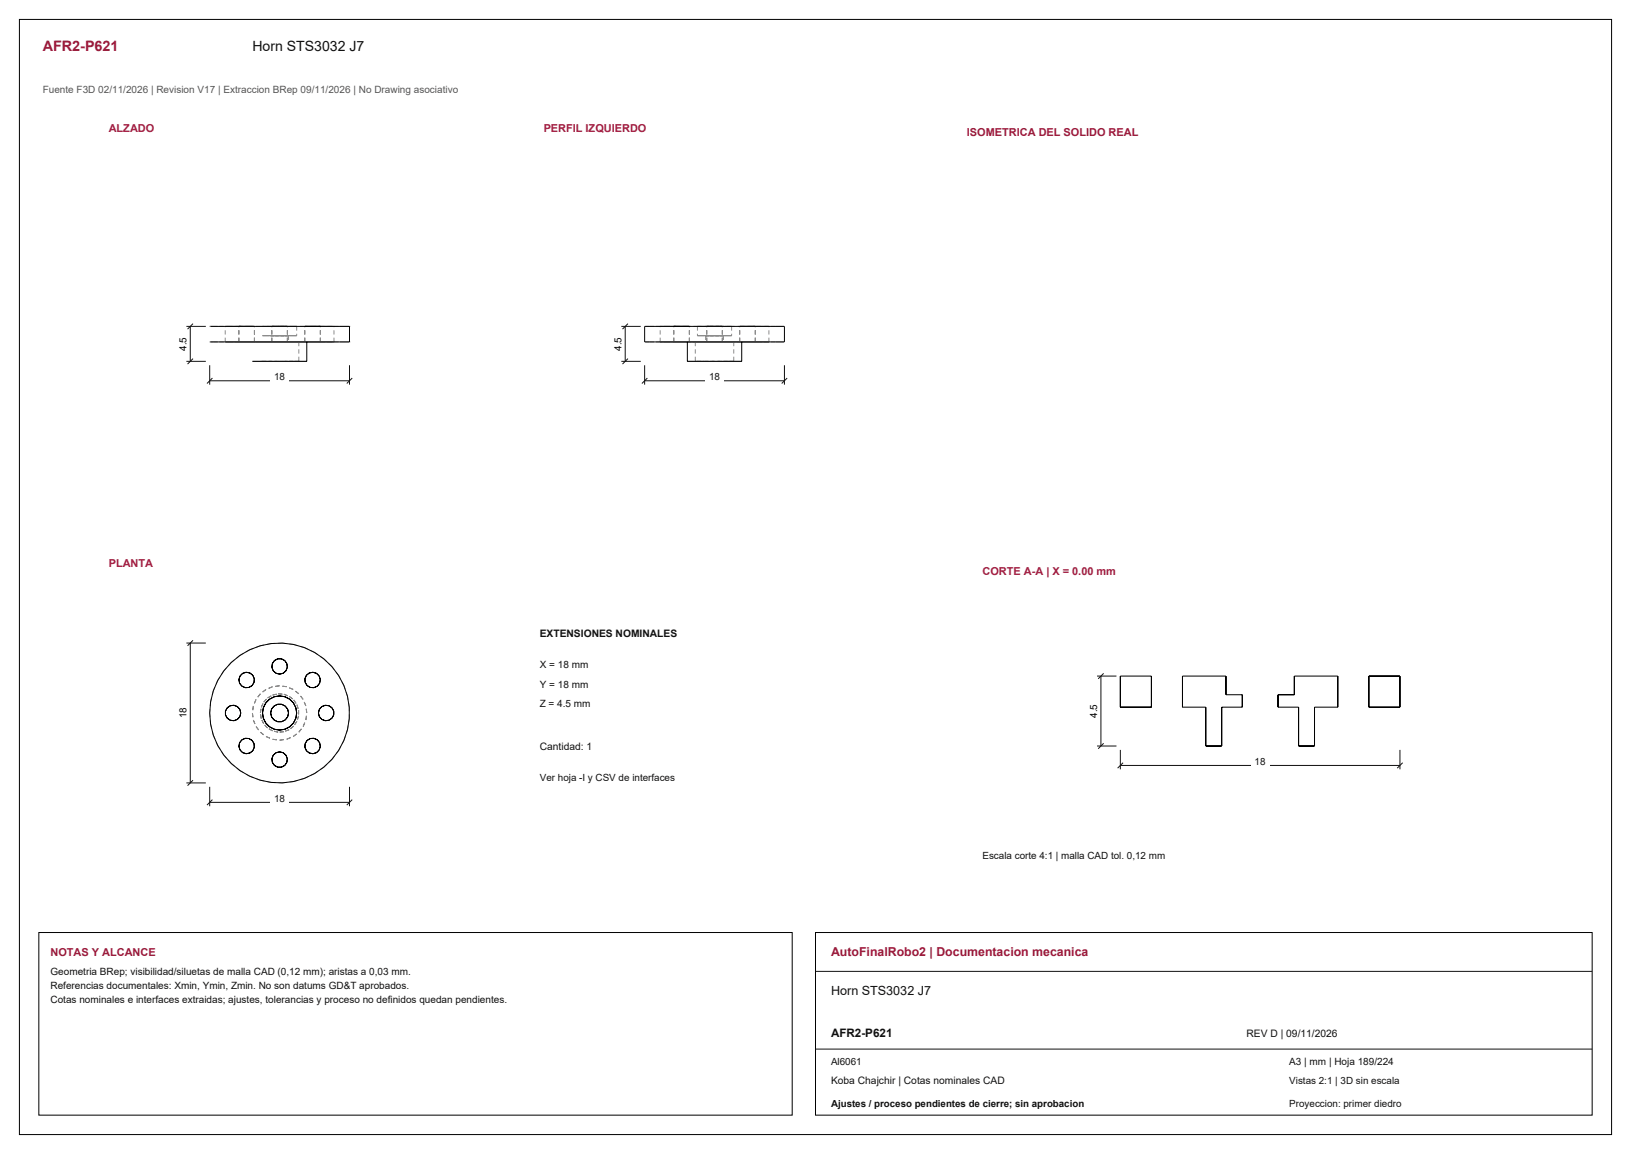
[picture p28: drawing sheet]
<svg xmlns="http://www.w3.org/2000/svg" width="420mm" height="297mm" viewBox="0 0 420 297" stroke-linecap="round" stroke-linejoin="round" font-family="sans-serif">
<defs><g id="words">
<text font-size="3.7" fill="#981b39" x="11" y="13">AFR2-P621</text>
<text font-size="3.6" fill="#111" x="65" y="13">Horn STS3032 J7</text>
<text font-size="3.2" fill="#981b39" x="214" y="246">AutoFinalRobo2 | Documentacion mecanica</text>
<text font-size="3.2" fill="#111" x="214" y="256">Horn STS3032 J7</text>
<text font-size="3" fill="#111" x="214" y="267">AFR2-P621</text>
<g font-size="2.8" fill="#a91843">
<text x="28" y="34">ALZADO</text>
<text x="140" y="34">PERFIL IZQUIERDO</text>
<text x="28" y="146">PLANTA</text>
<text x="253" y="148">CORTE A-A | X = 0.00 mm</text>
</g>
<g font-size="2.8" fill="#981b39">
<text x="249" y="35">ISOMETRICA DEL SOLIDO REAL</text>
<text x="13" y="246">NOTAS Y ALCANCE</text>
</g>
<text font-size="2.6" fill="#555" x="11" y="24">Fuente F3D 02/11/2026 | Revision V17 | Extraccion BRep 09/11/2026 | No Drawing asociativo</text>
<g font-size="2.6" fill="#111">
<text x="139" y="164">EXTENSIONES NOMINALES</text>
<text x="139" y="172">X = 18 mm</text>
<text x="139" y="177">Y = 18 mm</text>
<text x="139" y="182">Z = 4.5 mm</text>
<text x="139" y="193">Cantidad: 1</text>
<text x="13" y="251">Geometria BRep; visibilidad/siluetas de malla CAD (0,12 mm); aristas a 0,03 mm.</text>
<text x="13" y="254.6">Referencias documentales: Xmin, Ymin, Zmin. No son datums GD&amp;T aprobados.</text>
<text x="13" y="258.2">Cotas nominales e interfaces extraidas; ajustes, tolerancias y proceso no definidos quedan pendientes.</text>
<text x="321" y="267">REV D | 09/11/2026</text>
<text x="332" y="274">A3 | mm | Hoja 189/224</text>
<text x="214" y="279">Koba Chajchir | Cotas nominales CAD</text>
</g>
<g font-size="2.5">
<text x="48" y="90.3" transform="rotate(-90 48 90.3)">4.5</text>
<text x="160" y="90.3" transform="rotate(-90 160 90.3)">4.5</text>
<text x="48" y="184.9" transform="rotate(-90 48 184.9)">18</text>
<text x="282.5" y="184.8" transform="rotate(-90 282.5 184.8)">4.5</text>
</g>
<g font-size="2.5" fill="#111">
<text x="70.6" y="97.8">18</text>
<text x="182.6" y="97.8">18</text>
<text x="323.1" y="196.8">18</text>
<text x="139" y="201">Ver hoja -I y CSV de interfaces</text>
<text x="70.6" y="206.3">18</text>
<text x="253" y="221">Escala corte 4:1 | malla CAD tol. 0,12 mm</text>
<text x="214" y="274">Al6061</text>
<text x="332" y="279">Vistas 2:1 | 3D sin escala</text>
<text x="214" y="285">Ajustes / proceso pendientes de cierre; sin aprobacion</text>
<text x="332" y="285">Proyeccion: primer diedro</text>
</g>
</g></defs>
<path d="M5 5h410v287h-410zM54.2 84h35.7M54.2 88h35.7M79 88v5h-14M90 84v4" fill="none" stroke="#000" stroke-width=".26"/>
<g fill="none" stroke="#8c8c8c" stroke-width=".26" stroke-dasharray="1.1 .8" stroke-linecap="butt">
<path d="M54 88h.2M54 84h.2M54.2 88h-.2M54.2 84h-.2M54.9 88h-.7M54.9 84h-.7M56.1 88h-1.2M56.1 84h-1.2M57.6 88h-1.5M57.6 84h-1.5M58 88v-4M58.1 88h.4"/>
<path d="M58.1 84h.4M58.5 88h-.4M58.5 88h.8M58.5 84h-.4M58.5 84h.8M59.3 88h-.8M59.3 88h.9M59.3 84h-.8M59.3 84h.9M59.5 88h-1.9M59.5 84h-1.9M60.2 88h-.9"/>
<path d="M60.2 88h.9M60.2 84h-.9M60.2 84h.9M61.1 88h-.9M61.1 88h.7M61.1 84h-.9M61.1 84h.7M61.5 88v-4M61.5 88h.3M61.5 84h.2M61.5 88h.2M61.5 84h.3"/>
<path d="M61.7 88h-.2M61.7 84h.6M61.7 88h.6M61.7 84h-.2M61.8 88h-.7M61.8 88h.2M61.8 84h-.7M61.8 84h.2M61.8 88h-2.3M61.8 84h-2.3M61.8 88h.7M61.8 84h-.3"/>
<path d="M61.8 88h-.3M61.8 84h.7M62 88h-.2M62 84h-.2M62.3 88h-.6M62.3 84h.9M62.3 88h.9M62.3 84h-.6M62.5 88h.9M62.5 84h-.7M62.5 88h-.7M62.5 84h.9"/>
<path d="M63.2 88h-.9M63.2 84h.9M63.2 88h.9M63.2 84h-.9M63.4 88h.9M63.4 84h-.9M63.4 88h-.9M63.4 84h.9M64.1 88h-.9M64.1 84h.8M64.1 88h.8M64.1 84h-.9"/>
<path d="M64.3 88h-2.5M64.3 84h-2.5M64.3 88h.8M64.3 84h-.9M64.3 88h-.9M64.3 84h.8M64.9 88h-.8M64.9 84h.5M64.9 88h.5M64.9 84h-.8M65 88h.2M65.1 88h.4"/>
<path d="M65.1 84h-.8M65.1 88h-.8M65.1 84h.4M65.2 88h.7M65.2 88h-.2M65.2 93h-.2M65.4 88h-.5M65.4 84h.1M65.4 88h.1M65.4 84h-.5M65.5 88h-.1M65.5 84h-.4"/>
<path d="M65.5 88h-.4M65.5 84h-.1M65.5 88v-4M65.9 88h1.2M65.9 88h-.7M65.9 93h-.7M67 88h-2.7M67 84h-2.7M67.1 88h.2M67.1 93h.2M67.1 88h1.4M67.1 88h-1.2"/>
<path d="M67.1 93h-1.2M67.3 88h.6M67.3 88h-.2M67.3 93h.6M67.3 93h-.2M67.6 84h.2M67.6 86.4h.2M67.8 84h.6M67.8 84h-.2M67.8 86.4h.6M67.8 86.4h-.2M67.9 88h1"/>
<path d="M67.9 88h-.6M67.9 93h1M67.9 93h-.6M68.4 84h1M68.4 84h-.6M68.4 86.4h1M68.4 86.4h-.6M68.5 88h1.7M68.5 88h-1.4M68.5 93h-1.4M68.9 88h1.3M68.9 88h-1"/>
<path d="M68.9 93h1.3M68.9 93h-1M69.4 84h1.2M69.4 84h-1M69.4 86.4h1.2M69.4 86.4h-1M69.7 86.4h.2M69.7 88h.2M69.8 88h-2.8M69.8 84h-2.8M69.9 86.4h.7M69.9 86.4h-.2"/>
<path d="M69.9 88h.7M69.9 88h-.2M70 88v-4M70 88h.1M70 84h.4M70 88h.4M70 84h.1M70.1 88h.6M70.1 84h-.1M70.1 88h-.1M70.1 84h.6M70.2 88h1.8"/>
<path d="M70.2 88h-1.7M70.2 93h-1.7M70.2 88h1.4M70.2 88h-1.3M70.2 93h1.4M70.2 93h-1.3M70.4 88h-.4M70.4 84h.7M70.4 88h.7M70.4 84h-.4M70.6 86.4h.9M70.6 86.4h-.7"/>
<path d="M70.6 88h.9M70.6 88h-.7M70.6 84h1.4M70.6 84h-1.2M70.6 86.4h1.4M70.6 86.4h-1.2M70.7 88h.8M70.7 84h-.6M70.7 88h-.6M70.7 84h.8M71.1 88h-.7M71.1 84h.9"/>
<path d="M71.1 88h.9M71.1 84h-.7M71.5 86.4h1M71.5 86.4h-.9M71.5 88h1M71.5 88h-.9M71.5 84h-.8M71.5 88h-.8M71.5 84h1M71.6 88h1.5M71.6 88h-1.4M71.6 93h1.5"/>
<path d="M71.6 93h-1.4M72 88h-.9M72 84h.9M72 88h.9M72 84h-.9M72 84h1.4M72 84h-1.4M72 86.4h1.4M72 86.4h-1.4M72 88h1.8M72 88h-1.8M72 93h-1.8"/>
<path d="M72.5 88h.8M72.5 84h-1M72.5 88h-1M72.5 84h.8M72.5 86.4h.9M72.5 86.4h-1M72.5 88h.9M72.7 88h-2.9M72.7 84h-2.9M72.9 88h-.9M72.9 84h.7M72.9 88h.7"/>
<path d="M72.9 84h-.9M73.1 88h1.4M73.1 88h-1.5M73.1 93h1.4M73.1 93h-1.5M73.3 88h.6M73.3 84h-.8M73.3 88h-.8M73.3 84h.6M73.4 84h1.2M73.4 84h-1.4M73.4 86.4h1.2"/>
<path d="M73.4 86.4h-1.4M73.4 86.4h.7M73.4 86.4h-.9M73.4 88h.7M73.4 88h-.9M73.6 88h-.7M73.6 84h.4M73.6 88h.4M73.6 84h-.7M73.8 88h1.7M73.8 88h-1.8M73.8 93h-1.8"/>
<path d="M73.9 88h.1M73.9 84h-.6M73.9 88h-.6M73.9 84h.1M74 88h-.4M74 84h-.1M74 88h-.1M74 84h-.4M74 88v-4M74.1 86.4h.2M74.1 86.4h-.7M74.1 88h.2"/>
<path d="M74.1 88h-.7M74.3 86.4h-.2M74.3 88h-.2M74.3 86.4v1.6M74.5 88h1.1M74.5 88h-1.4M74.5 93h1.1M74.5 93h-1.4M74.6 84h1M74.6 84h-1.2M74.6 86.4h1M74.6 86.4h-1.2"/>
<path d="M75.5 88h1.4M75.5 88h-1.7M75.5 93h-1.7M75.6 84h.6M75.6 84h-1M75.6 86.4h.6M75.6 86.4h-1M75.6 88h-2.9M75.6 84h-2.9M75.6 88h.9M75.6 88h-1.1M75.6 93h.9"/>
<path d="M75.6 93h-1.1M76.2 84h.2M76.2 84h-.6M76.2 86.4h.2M76.2 86.4h-.6M76.4 84h-.2M76.4 86.4h-.2M76.4 84v2.4M76.5 88h.4M76.5 88h-.9M76.5 93h.4M76.5 93h-.9"/>
<path d="M76.9 88h-.4M76.9 93h-.4M76.9 88h1.2M76.9 88h-1.4M76.9 93h-1.4M77 88v5M78.1 88h.7M78.1 88h-1.2M78.1 93h-1.2M78.4 88h-2.8M78.4 84h-2.8M78.5 88v-4"/>
<path d="M78.5 88h.4M78.5 84h.1M78.5 88h.1M78.5 84h.4M78.6 88h-.1M78.6 84h.5M78.6 88h.5M78.8 88h.2M78.8 88h-.7M78.8 93h-.7M78.9 88h.8M78.9 84h-.4"/>
<path d="M78.9 88h-.4M78.9 84h.8M79 88h-.2M79 93h-.2M79.1 88h-.5M79.1 84h.8M79.1 88h.8M79.7 88h.9M79.7 84h-.8M79.7 88h-.8M79.7 84h.9M79.9 88h-.8"/>
<path d="M79.9 84h.9M79.9 88h.9M80.6 88h.9M80.6 84h-.9M80.6 88h-.9M80.6 84h.9M80.8 88h-.9M80.8 84h.9M80.8 88h.9M81 88h-2.6M81 84h-2.6M81.5 88h.7"/>
<path d="M81.5 84h-.9M81.5 88h-.9M81.5 84h.7M81.7 88h-.9M81.7 84h.6M81.7 88h.6M82 88h.2M82 84h.2M82.2 88h.3M82.2 84h-.7M82.2 88h-.7M82.2 84h.3"/>
<path d="M82.2 88h.7M82.2 88h-.2M82.2 84h.7M82.2 84h-.2M82.3 88h-.6M82.3 84h.2M82.3 88h.2M82.5 88h-.2M82.5 84h-.3M82.5 88h-.3M82.5 88v-4M82.9 88h.9"/>
<path d="M82.9 88h-.7M82.9 84h.9M82.9 84h-.7M83.4 88h-2.4M83.4 84h-2.4M83.8 88h.9M83.8 88h-.9M83.8 84h.9M83.8 84h-.9M84.7 88h.8M84.7 88h-.9M84.7 84h.8"/>
<path d="M84.7 84h-.9M85.5 88h-2.1M85.5 84h-2.1M85.5 88h.4M85.5 88h-.8M85.5 84h.4M85.5 84h-.8M85.9 88h-.4M85.9 84h-.4M86 88v-4M87.2 88h-1.7M87.2 84h-1.7"/>
<path d="M88.6 88h-1.4M88.6 84h-1.4M89.5 88h-.9M89.5 84h-.9M89.9 88h-.4M89.9 84h-.4"/>
</g>
<path d="M54 94v5M54 98h36M54.7 97.3l-1.4 1.4M90 94v5M90.7 97.3l-1.4 1.4" fill="none" stroke="#111" stroke-width=".26"/>
<path d="M69.6 95.9h4.8v3h-4.8z" fill-rule="evenodd" fill="#fff"/>
<path d="M48 93h5M48 84h5M49 84v9M49.7 92.3l-1.4 1.4M49.7 83.3l-1.4 1.4" fill="none" stroke="#111" stroke-width=".26"/>
<path d="M45.2 86h3.2v5h-3.2z" fill-rule="evenodd" fill="#fff"/>
<g fill="none" stroke="#8c8c8c" stroke-width=".26" stroke-dasharray="1.1 .8" stroke-linecap="butt">
<path d="M166 88h.1M166 84h.1M166.4 88h-.4M166.4 84h-.4M167.2 88h-.8M167.2 84h-.8M168.4 88h-1.2M168.4 84h-1.2M170 88v-4M170.1 88h-1.7M170.1 84h-1.7M170.1 88h.4"/>
<path d="M170.1 84h.4M170.5 88h-.4M170.5 88h.8M170.5 84h-.4M170.5 84h.8M171.3 88h-.8M171.3 88h.9M171.3 84h-.8M171.3 84h.9M172.1 88h-2M172.1 84h-2M172.2 88h-.9"/>
<path d="M172.2 88h.9M172.2 84h-.9M172.2 84h.9M173.1 88h-.9M173.1 88h.7M173.1 84h-.9M173.1 84h.7M173.5 88v-4M173.5 88h.3M173.5 84h.2M173.5 88h.2M173.5 84h.3"/>
<path d="M173.7 88h-.2M173.7 84h.6M173.7 88h.6M173.8 88h-.7M173.8 88h.2M173.8 84h-.7M173.8 84h.2M173.8 88h.7M173.8 84h-.3M173.8 88h-.3M173.8 84h.7M174 88h-.2"/>
<path d="M174 84h-.2M174.3 88h-.6M174.3 84h.9M174.3 88h.9M174.4 88h-2.3M174.4 84h-2.3M174.5 88h.9M174.5 84h-.7M174.5 88h-.7M174.5 84h.9M175.2 88h-.9M175.2 84h.9"/>
<path d="M175.2 88h.9M175.4 88h.9M175.4 84h-.9M175.4 88h-.9M175.4 84h.9M176.1 88h-.9M176.1 84h.8M176.1 88h.8M176.3 88h.8M176.3 84h-.9M176.3 88h-.9M176.3 84h.8"/>
<path d="M176.9 88h-.8M176.9 84h.5M176.9 88h.5M176.9 88h-2.5M176.9 84h-2.5M177 88h.2M177.1 88h.4M177.1 84h-.8M177.1 88h-.8M177.1 84h.4M177.2 88h-.2M177.2 88h.7"/>
<path d="M177.2 93h-.2M177.4 88h-.5M177.4 84h.1M177.4 88h.1M177.5 88h-.1M177.5 84h-.4M177.5 88h-.4M177.5 88v-4M177.9 88h-.7M177.9 88h1.2M177.9 93h-.7M179 88v5"/>
<path d="M179.1 88h-1.2M179.1 88h1.4M179.1 93h-1.2M179.1 88h.1M179.1 93h.1M179.2 88h.5M179.2 93h.5M179.4 88h-.3M179.4 93h-.3M179.6 84h.2M179.6 86.4h.2M179.6 84v2.4"/>
<path d="M179.7 88h-2.8M179.7 84h-2.8M179.7 88h.9M179.7 93h.9M179.8 84h-.2M179.8 84h.6M179.8 86.4h-.2M179.8 86.4h.6M180.1 88h-.7M180.1 93h-.7M180.4 84h-.6M180.4 84h1"/>
<path d="M180.4 86.4h-.6M180.4 86.4h1M180.5 88h-1.4M180.5 88h1.7M180.5 93h-1.4M180.6 88h1.3M180.6 93h1.3M181.2 88h-1.1M181.2 93h-1.1M181.4 84h-1M181.4 84h1.2M181.4 86.4h-1"/>
<path d="M181.4 86.4h1.2M181.7 86.4v1.6M181.8 86.4h.4M181.8 88h.4M181.9 88h1.4M181.9 93h1.4M182 88v-4M182 88h.1M182 84h.4M182 88h.4M182 84h.1M182.1 88h.6"/>
<path d="M182.1 84h-.1M182.1 88h-.1M182.1 84h.6M182.2 88h-1.7M182.2 88h1.8M182.2 93h-1.7M182.2 86.4h-.4M182.2 86.4h.8M182.2 88h-.4M182.2 88h.8M182.4 88h-.4M182.4 84h.7"/>
<path d="M182.4 88h.7M182.4 84h-.4M182.5 88h-1.3M182.5 93h-1.3M182.6 88h-2.9M182.6 84h-2.9M182.6 84h-1.2M182.6 84h1.4M182.6 86.4h-1.2M182.6 86.4h1.4M182.7 88h.8M182.7 84h-.6"/>
<path d="M182.7 88h-.6M182.7 84h.8M183 86.4h-.8M183 86.4h1M183 88h-.8M183 88h1M183.1 88h-.7M183.1 84h.9M183.1 88h.9M183.1 84h-.7M183.3 88h1.4M183.3 93h1.4"/>
<path d="M183.5 88h1M183.5 84h-.8M183.5 88h-.8M183.5 84h1M184 88h-.9M184 84h.9M184 88h.9M184 84h-.9M184 84h-1.4M184 84h1.4M184 86.4h1.4M184 86.4h-1.4"/>
<path d="M184 86.4h1M184 86.4h-1M184 88h-1.5M184 93h-1.5M184 88h1.8M184 88h-1.8M184 93h-1.8M184 88h-1M184 88h1M184.5 88h.8M184.5 84h-1M184.5 88h-1"/>
<path d="M184.5 84h.8M184.7 88h1.4M184.7 93h1.4M184.9 88h-.9M184.9 84h.7M184.9 88h.7M184.9 84h-.9M185 86.4h.8M185 86.4h-1M185 88h.8M185 88h-1M185.3 88h.6"/>
<path d="M185.3 84h-.8M185.3 88h-.8M185.3 84h.6M185.4 84h1.2M185.4 84h-1.4M185.4 86.4h1.2M185.4 86.4h-1.4M185.4 88h-2.8M185.4 84h-2.8M185.5 88h-1.5M185.5 93h-1.5M185.6 88h-.7"/>
<path d="M185.6 84h.4M185.6 88h.4M185.6 84h-.7M185.8 86.4h.4M185.8 86.4h-.8M185.8 88h.4M185.8 88h-.8M185.8 88h1.7M185.8 88h-1.8M185.8 93h-1.8M185.9 88h.1M185.9 84h-.6"/>
<path d="M185.9 88h-.6M185.9 84h.1M186 88h-.4M186 84h-.1M186 88h-.1M186 84h-.4M186 88v-4M186.1 88h1.3M186.1 93h1.3M186.2 86.4h-.4M186.2 88h-.4M186.3 86.4v1.6"/>
<path d="M186.6 84h1M186.6 84h-1.2M186.6 86.4h1M186.6 86.4h-1.2M186.8 88h-1.3M186.8 93h-1.3M187.4 88h.9M187.4 93h.9M187.5 88h1.4M187.5 88h-1.7M187.5 93h-1.7M187.6 84h.6"/>
<path d="M187.6 84h-1M187.6 86.4h.6M187.6 86.4h-1M187.9 88h-1.1M187.9 93h-1.1M188.2 84h.2M188.2 84h-.6M188.2 86.4h.2M188.2 86.4h-.6M188.3 88h.5M188.3 93h.5M188.3 88h-2.9"/>
<path d="M188.3 84h-2.9M188.4 84h-.2M188.4 86.4h-.2M188.4 84v2.4M188.6 88h-.7M188.6 93h-.7M188.8 88h.1M188.8 93h.1M188.9 88h-.3M188.9 93h-.3M188.9 88h1.2M188.9 88h-1.4"/>
<path d="M188.9 93h-1.4M189 88v5M190.1 88h.7M190.1 88h-1.2M190.1 93h-1.2M190.5 88v-4M190.5 88h.1M190.5 84h.4M190.5 88h.4M190.5 84h.1M190.6 88h.5M190.6 84h-.1"/>
<path d="M190.6 88h-.1M190.6 84h.5M190.8 88h.2M190.8 88h-.7M190.8 93h-.7M190.9 88h-.4M190.9 84h.8M190.9 88h.8M190.9 84h-.4M191 88h-.2M191 93h-.2M191.1 88h-2.8"/>
<path d="M191.1 84h-2.8M191.1 88h.8M191.1 84h-.5M191.1 88h-.5M191.1 84h.8M191.7 88h-.8M191.7 84h.9M191.7 88h.9M191.7 84h-.8M191.9 88h.9M191.9 84h-.8M191.9 88h-.8"/>
<path d="M191.9 84h.9M192.6 88h-.9M192.6 84h.9M192.6 88h.9M192.6 84h-.9M192.8 88h.9M192.8 84h-.9M192.8 88h-.9M192.8 84h.9M193.5 88h-.9M193.5 84h.7M193.5 88h.7"/>
<path d="M193.5 84h-.9M193.6 88h-2.5M193.6 84h-2.5M193.7 88h.6M193.7 84h-.9M193.7 88h-.9M193.7 84h.6M194 88h.2M194 84h.2M194.2 88h-.7M194.2 84h.3M194.2 88h.3"/>
<path d="M194.2 84h-.7M194.2 88h.7M194.2 88h-.2M194.2 84h.7M194.2 84h-.2M194.3 88h.2M194.3 84h-.6M194.3 88h-.6M194.3 84h.2M194.5 88h-.3M194.5 84h-.2M194.5 88h-.2"/>
<path d="M194.5 84h-.3M194.5 88v-4M194.9 88h.9M194.9 88h-.7M194.9 84h.9M194.9 84h-.7M195.8 88h.9M195.8 88h-.9M195.8 84h.9M195.8 84h-.9M195.9 88h-2.3M195.9 84h-2.3"/>
<path d="M196.7 88h.8M196.7 88h-.9M196.7 84h.8M196.7 84h-.9M197.5 88h.4M197.5 88h-.8M197.5 84h.4M197.5 84h-.8M197.9 88h-.4M197.9 84h-.4M197.9 88h-2M197.9 84h-2"/>
<path d="M198 88v-4M199.6 88h-1.7M199.6 84h-1.7M200.8 88h-1.2M200.8 84h-1.2M201.6 88h-.8M201.6 84h-.8M201.9 88h.1M201.9 84h.1M202 88h-.4M202 84h-.4"/>
</g>
<path d="M166 84v4M166.1 84h35.8M166.1 88h35.8M177 88v5h14v-5M202 84v4" fill="none" stroke="#000" stroke-width=".26"/>
<path d="M166 94v5M166 98h36M166.7 97.3l-1.4 1.4M202 94v5M202.7 97.3l-1.4 1.4" fill="none" stroke="#111" stroke-width=".26"/>
<path d="M181.6 95.9h4.8v3h-4.8z" fill-rule="evenodd" fill="#fff"/>
<path d="M160 93h5M160 84h5M161 84v9M161.7 92.3l-1.4 1.4M161.7 83.3l-1.4 1.4" fill="none" stroke="#111" stroke-width=".26"/>
<path d="M157.2 86h3.2v5h-3.2z" fill-rule="evenodd" fill="#fff"/>
<g fill="none" stroke="#8c8c8c" stroke-width=".26" stroke-dasharray="1.1 .8" stroke-linecap="butt">
<path d="M54.9 177.8l-.7 2.8M56.1 175.1l-1.2 2.7M57.6 172.7l-1.5 2.4M59.5 170.5l-1.9 2.2M61.8 168.7l-2.3 1.8M64.3 167.2l-2.5 1.5M67 166.2l-2.7 1M67.1 178.6l-1.2 1.4M68.5 177.4l-1.4 1.2M68.9 179.6l1.3-.7M69.8 165.6l-2.8 .6M70.2 176.7l-1.7 .7"/>
<path d="M70.2 178.9l1.4-.3M71.6 178.6l1.5 .1M72 176.5l-1.8 .2M72.7 165.5l-2.9 .1M73.1 178.7l1.4 .5M73.8 176.7l-1.8-.2M74.5 179.2l1.1 .9M75.5 177.4l-1.7-.7M75.6 165.9l-2.9-.4M76.9 178.6l-1.4-1.2M78.4 166.7l-2.8-.8M81 167.9l-2.6-1.2"/>
<path d="M83.4 169.6l-2.4-1.7M85.5 171.6l-2.1-2M87.2 173.9l-1.7-2.3M88.6 176.4l-1.4-2.5M89.5 179.2l-.9-2.8M54 183.5l.2 2.9M54.2 186.4l.7 2.8M54.2 180.6l-.2 2.9M54.9 189.2l1.2 2.7M56.1 191.9l1.5 2.4M57.6 194.3l1.9 2.2M59.5 196.5l2.3 1.8"/>
<path d="M61.8 198.3l2.5 1.5M64.3 199.8l2.7 1M65 183.5l.2 1.8M65.2 185.3l.7 1.7M65.2 181.7l-.2 1.8M65.9 187l1.2 1.4M65.9 180l-.7 1.7M67.1 183.5l.2-1.5M67.1 188.4l1.4 1.2M67.3 182l.6-1.3M67.3 185l-.2-1.5M67.9 180.7l1-1.1"/>
<path d="M67.9 186.3l-.6-1.3M68.5 189.6l1.7 .7M68.9 187.4l-1-1.1M70.2 190.3l1.8 .2M70.2 188.1l-1.3-.7M71.6 188.4l-1.4-.3M72 190.5l1.8-.2M73.1 188.3l-1.5 .1M73.8 190.3l1.7-.7M74.5 187.8l-1.4 .5M75.5 189.6l1.4-1.2M75.6 180.1l.9 1.3"/>
<path d="M75.6 186.9l-1.1 .9M76.5 181.4l.4 1.4M76.5 185.6l-.9 1.3M76.9 182.8v1.4M76.9 184.2l-.4 1.4M76.9 188.4l1.2-1.4M78.1 187l.7-1.7M78.1 180l-1.2-1.4M78.8 185.3l.2-1.8M78.8 181.7l-.7-1.7M79 183.5l-.2-1.8M81 199.1l2.4-1.7"/>
<path d="M83.4 197.4l2.1-2M85.5 195.4l1.7-2.3M87.2 193.1l1.4-2.5M88.6 190.6l.9-2.8M89.5 187.8l.4-2.9M89.9 184.9v-2.8M89.9 182.1l-.4-2.9M67 200.8l2.8 .6M69.8 201.4l2.9 .1M72.7 201.5l2.9-.4M75.6 201.1l2.8-.8M78.4 200.3l2.6-1.2"/>
</g>
<g fill="none" stroke="#000" stroke-width=".26">
<circle cx="63.5" cy="175" r="2"/>
<circle cx="72" cy="171.5" r="2"/>
<circle cx="80.5" cy="175" r="2"/>
<circle cx="60" cy="183.5" r="2"/>
<circle cx="63.5" cy="192" r="2"/>
<circle cx="72" cy="183.5" r="2.3"/>
<circle cx="72" cy="195.5" r="2"/>
<circle cx="72" cy="183.5" r="4.4"/>
<circle cx="72" cy="183.5" r="18"/>
<circle cx="80.5" cy="192" r="2"/>
<circle cx="84" cy="183.5" r="2"/>
</g>
<path d="M54 202.5v5M54 206.5h36M54.7 205.8l-1.4 1.4M90 202.5v5M90.7 205.8l-1.4 1.4" fill="none" stroke="#111" stroke-width=".26"/>
<path d="M69.6 204.4h4.8v3h-4.8z" fill-rule="evenodd" fill="#fff"/>
<path d="M48 165.5h5M49 165.5v36M49.7 164.8l-1.4 1.4M48 201.5h5M49.7 200.8l-1.4 1.4" fill="none" stroke="#111" stroke-width=".26"/>
<path d="M45.2 181.4h3.2v4.2h-3.2z" fill-rule="evenodd" fill="#fff"/>
<path d="M288.5 174h8v8h-8zM304.5 174h11.2v4.8h4.2v3.2h-5.3v10h-4.1v-10h-6zM333.3 174h11.2v8h-6v10h-4.1v-10h-5.3v-3.2h4.2zM352.5 174h8v8h-8z" fill="none" stroke="#000" stroke-width=".26"/>
<path d="M288.5 193v5M288.5 197h72M289.2 196.3l-1.4 1.4M360.5 193v5M361.2 196.3l-1.4 1.4" fill="none" stroke="#111" stroke-width=".26"/>
<path d="M322.1 194.9h4.8v3h-4.8z" fill-rule="evenodd" fill="#fff"/>
<path d="M282.5 174h5M283.5 174v18M284.2 173.3l-1.4 1.4M282.5 192h5M284.2 191.3l-1.4 1.4" fill="none" stroke="#111" stroke-width=".26"/>
<path d="M279.7 180.5h3.2v5h-3.2z" fill-rule="evenodd" fill="#fff"/>
<path d="M10 240h194v47h-194zM210 240h200v47h-200z" fill="none" stroke="#000" stroke-width=".26"/>
<path d="M210 250h200M210 270h200" fill="none" stroke="#111" stroke-width=".26"/>
<use href="#words"/>
</svg>
